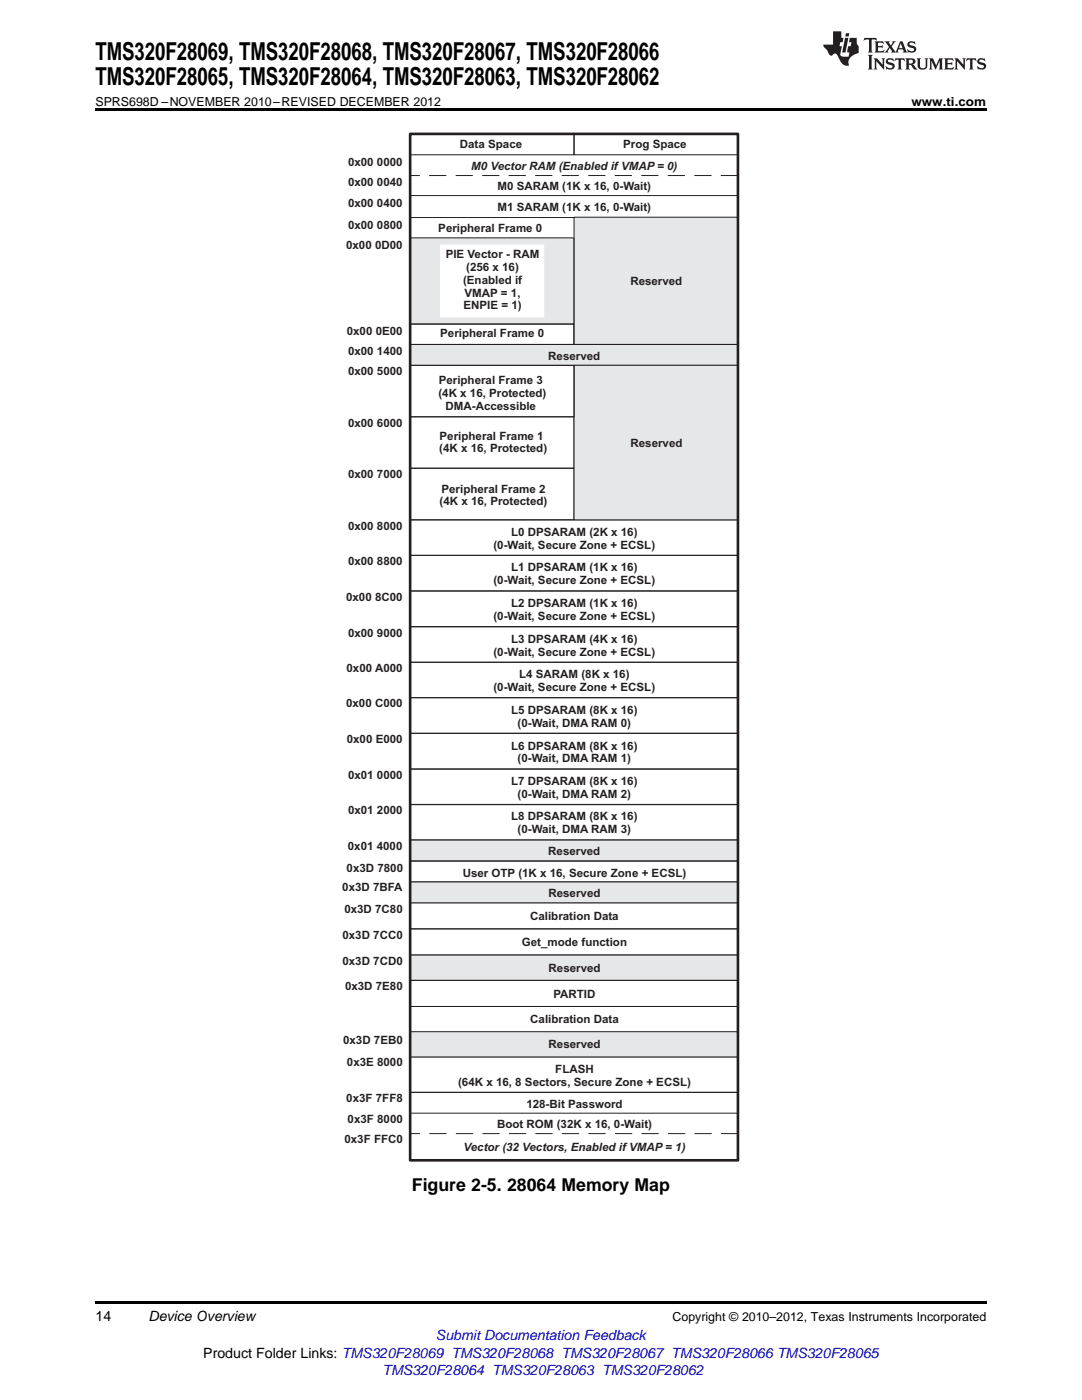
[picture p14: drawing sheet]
<svg xmlns="http://www.w3.org/2000/svg" width="216mm" height="279mm" viewBox="0 0 216 279" stroke-linecap="round" stroke-linejoin="round" font-family="sans-serif">
<defs><g id="words">
<g font-size="4.9">
<text x="19" y="12">TMS320F28069, TMS320F28068, TMS320F28067, TMS320F28066</text>
<text x="19" y="16.9">TMS320F28065, TMS320F28064, TMS320F28063, TMS320F28062</text>
</g>
<text font-size="3.5" x="82.2" y="237.8">Figure 2-5. 28064 Memory Map</text>
<g font-size="2.8">
<text x="19" y="263.6">14</text>
<text x="29.6" y="263.6">Device Overview</text>
<text x="40.6" y="270.9">Product Folder Links: TMS320F28069 TMS320F28068 TMS320F28067 TMS320F28066 TMS320F28065</text>
</g>
<g font-size="2.8" fill="#00f">
<text x="87" y="267.4">Submit Documentation Feedback</text>
<text x="76.3" y="274.5">TMS320F28064 TMS320F28063 TMS320F28062</text>
</g>
<g font-size="2.5">
<text x="19" y="21.1">SPRS698D –NOVEMBER 2010–REVISED DECEMBER 2012</text>
<text x="181.9" y="21.1">www.ti.com</text>
<text x="134.2" y="263.6">Copyright © 2010–2012, Texas Instruments Incorporated</text>
</g>
<g font-size="2.3" fill="#231f20">
<text x="91.8" y="29.4">Data Space</text>
<text x="124.3" y="29.4">Prog Space</text>
<text x="69.4" y="33.1">0x00 0000</text>
<text x="94" y="33.9">M0 Vector RAM (Enabled if VMAP = 0)</text>
<text x="69.4" y="37.2">0x00 0040</text>
<text x="69.4" y="41.3">0x00 0400</text>
<text x="99.3" y="37.9">M0 SARAM (1K x 16, 0-Wait)</text>
<text x="69.4" y="45.6">0x00 0800</text>
<text x="87.5" y="46.2">Peripheral Frame 0</text>
<text x="99.3" y="42">M1 SARAM (1K x 16, 0-Wait)</text>
<text x="69.1" y="49.7">0x00 0D00</text>
<text x="88.9" y="51.5">PIE Vector - RAM</text>
<text x="92.4" y="56.7">(Enabled if</text>
<text x="92.7" y="59.2">VMAP = 1,</text>
<text x="93" y="54.1">(256 x 16)</text>
<text x="125.8" y="56.8">Reserved</text>
<text x="92.5" y="61.8">ENPIE = 1)</text>
<text x="69.2" y="66.9">0x00 0E00</text>
<text x="69.4" y="70.8">0x00 1400</text>
<text x="87.8" y="67.3">Peripheral Frame 0</text>
<text x="109.4" y="71.8">Reserved</text>
<text x="69.4" y="74.9">0x00 5000</text>
<text x="87.5" y="76.7">Peripheral Frame 3</text>
<text x="87.5" y="79.2">(4K x 16, Protected)</text>
<text x="88.9" y="81.8">DMA-Accessible</text>
<text x="69.4" y="85.1">0x00 6000</text>
<text x="87.7" y="87.8">Peripheral Frame 1</text>
<text x="125.8" y="89.1">Reserved</text>
<text x="69.4" y="95.4">0x00 7000</text>
<text x="87.7" y="90.3">(4K x 16, Protected)</text>
<text x="87.7" y="100.9">(4K x 16, Protected)</text>
<text x="88.1" y="98.3">Peripheral Frame 2</text>
<text x="69.4" y="105.7">0x00 8000</text>
<text x="102" y="107">L0 DPSARAM (2K x 16)</text>
<text x="69.4" y="112.7">0x00 8800</text>
<text x="98.5" y="109.5">(0-Wait, Secure Zone + ECSL)</text>
<text x="69.1" y="119.9">0x00 8C00</text>
<text x="98.5" y="116.6">(0-Wait, Secure Zone + ECSL)</text>
<text x="102" y="114">L1 DPSARAM (1K x 16)</text>
<text x="98.5" y="123.7">(0-Wait, Secure Zone + ECSL)</text>
<text x="102" y="121.2">L2 DPSARAM (1K x 16)</text>
<text x="69.4" y="127">0x00 9000</text>
<text x="98.5" y="130.9">(0-Wait, Secure Zone + ECSL)</text>
<text x="102" y="128.3">L3 DPSARAM (4K x 16)</text>
<text x="69.1" y="134.2">0x00 A000</text>
<text x="98.5" y="137.9">(0-Wait, Secure Zone + ECSL)</text>
<text x="103.6" y="135.4">L4 SARAM (8K x 16)</text>
<text x="69.1" y="141.1">0x00 C000</text>
<text x="102" y="142.4">L5 DPSARAM (8K x 16)</text>
<text x="69.2" y="148.3">0x00 E000</text>
<text x="102" y="149.6">L6 DPSARAM (8K x 16)</text>
<text x="103.3" y="145">(0-Wait, DMA RAM 0)</text>
<text x="69.4" y="155.4">0x01 0000</text>
<text x="103.3" y="152.1">(0-Wait, DMA RAM 1)</text>
<text x="102" y="156.7">L7 DPSARAM (8K x 16)</text>
<text x="103.3" y="159.3">(0-Wait, DMA RAM 2)</text>
<text x="69.4" y="162.5">0x01 2000</text>
<text x="102" y="163.7">L8 DPSARAM (8K x 16)</text>
<text x="103.3" y="166.3">(0-Wait, DMA RAM 3)</text>
<text x="69.2" y="174">0x3D 7800</text>
<text x="69.4" y="169.7">0x01 4000</text>
<text x="109.4" y="170.7">Reserved</text>
<text x="68.3" y="177.9">0x3D 7BFA</text>
<text x="92.3" y="175">User OTP (1K x 16, Secure Zone + ECSL)</text>
<text x="109.4" y="179">Reserved</text>
<text x="68.7" y="182.1">0x3D 7C80</text>
<text x="105.8" y="183.6">Calibration Data</text>
<text x="68.3" y="187.3">0x3D 7CC0</text>
<text x="104.1" y="188.8">Get_mode function</text>
<text x="68.3" y="192.7">0x3D 7CD0</text>
<text x="68.8" y="197.6">0x3D 7E80</text>
<text x="109.5" y="193.9">Reserved</text>
<text x="110.4" y="199.1">PARTID</text>
<text x="68.5" y="208.3">0x3D 7EB0</text>
<text x="105.8" y="204.2">Calibration Data</text>
<text x="109.5" y="209.2">Reserved</text>
<text x="69.2" y="212.8">0x3E 8000</text>
<text x="110.8" y="214.1">FLASH</text>
<text x="69.1" y="220">0x3F 7FF8</text>
<text x="91.4" y="216.7">(64K x 16, 8 Sectors, Secure Zone + ECSL)</text>
<text x="105" y="221.1">128-Bit Password</text>
<text x="69.4" y="224.2">0x3F 8000</text>
<text x="99.2" y="225.2">Boot ROM (32K x 16, 0-Wait)</text>
<text x="68.7" y="228.1">0x3F FFC0</text>
<text x="92.5" y="229.7">Vector (32 Vectors, Enabled if VMAP = 1)</text>
</g>
</g></defs>
<path d="M19 259.7h177.8v.5h-177.8z" fill="#000"/>
<path d="M81.8 26.7h32.7v4.2h-32.7zM114.5 26.7h32.7v4.2h-32.7z" fill="none" stroke="#231f20" stroke-width=".2"/>
<path d="M114.5 43.3h32.7v25.4h-32.7z" fill-rule="evenodd" fill="#e6e7e9"/>
<path d="M81.8 39h65.4M114.5 43.3h32.7v25.4h-32.7z" fill="none" stroke="#231f20" stroke-width=".2"/>
<path d="M147.2 35h-65.4" fill="none" stroke="#231f20" stroke-width=".2" stroke-dasharray="3.3 2"/>
<path d="M81.8 47.5h32.7v17.2h-32.7z" fill-rule="evenodd" fill="#e6e7e9"/>
<path d="M81.8 47.5h32.7v17.2h-32.7z" fill="none" stroke="#231f20" stroke-width=".2"/>
<path d="M87.9 48.9h20.6v14.3h-20.6z" fill-rule="evenodd" fill="#fff"/>
<path d="M87.9 48.9h20.6v14.3h-20.6z" fill="none" stroke="#fff" stroke-width=".2"/>
<path d="M81.8 43.4h32.7M81.8 64.7h32.7v4h-32.7z" fill="none" stroke="#231f20" stroke-width=".2"/>
<path d="M81.8 68.8h65.4v4.1h-65.4z" fill-rule="evenodd" fill="#e6e7e9"/>
<path d="M81.8 68.8h65.4v4.1h-65.4zM81.8 83.2h32.7v10.2h-32.7zM81.8 93.4h32.7v10.3h-32.7zM81.8 103.7h65.4v7.1h-65.4zM81.8 118h65.4v7h-65.4zM81.8 110.8h65.4v7.1h-65.4zM81.8 125.1h65.4v7.1h-65.4zM81.8 132.2h65.4v7h-65.4zM81.8 139.2h65.4v7.1h-65.4zM81.8 146.4h65.4v7.1h-65.4zM81.8 153.5h65.4v7.1h-65.4zM81.8 160.5h65.4v7.1h-65.4z" fill="none" stroke="#231f20" stroke-width=".2"/>
<path d="M114.5 72.9h32.8v30.8h-32.8z" fill-rule="evenodd" fill="#e6e7e9"/>
<path d="M114.5 72.9h32.8v30.8h-32.8z" fill="none" stroke="#231f20" stroke-width=".2"/>
<path d="M81.8 167.7h65.4v4.1h-65.4z" fill-rule="evenodd" fill="#e6e7e9"/>
<path d="M81.8 72.9h32.7v10.3h-32.7zM81.8 167.7h65.4v4.1h-65.4zM81.9 171.9h65.4v4.1h-65.4zM81.9 180.2h65.4v5.2h-65.4z" fill="none" stroke="#231f20" stroke-width=".2"/>
<path d="M81.9 176h65.4v4.2h-65.4z" fill-rule="evenodd" fill="#e6e7e9"/>
<path d="M81.9 176h65.4v4.2h-65.4zM81.9 185.4h65.4v5.2h-65.4zM81.9 210.9h65.4v7.1h-65.4zM81.9 218h65.4v4.2h-65.4z" fill="none" stroke="#231f20" stroke-width=".2"/>
<path d="M147.2 226.2h-65.3" fill="none" stroke="#231f20" stroke-width=".2" stroke-dasharray="3.3 2"/>
<path d="M81.9 190.6h65.4v5h-65.4z" fill-rule="evenodd" fill="#e6e7e9"/>
<path d="M81.9 190.6h65.4v5h-65.4zM81.9 195.7h65.4v5.2h-65.4z" fill="none" stroke="#231f20" stroke-width=".2"/>
<path d="M81.9 200.9h65.4v5h-65.4z" fill-rule="evenodd" fill="#fff"/>
<path d="M81.9 200.9h65.4v5h-65.4z" fill="none" stroke="#231f20" stroke-width=".2"/>
<path d="M81.9 205.9h65.4v5h-65.4z" fill-rule="evenodd" fill="#e6e7e9"/>
<path d="M81.9 205.9h65.4v5h-65.4z" fill="none" stroke="#231f20" stroke-width=".2"/>
<path d="M81.8 26.7h65.4v204.9h-65.4z" fill="none" stroke="#231f20" stroke-width=".53"/>
<path d="M19 21.6h177.8v.6h-177.8z" fill="#000"/>
<g fill="#231f20">
<path d="M172.5 7.6l-.1 .5 .4-.2h.6v.1v2.1l-.2 .4h.9l-.2-.4v-2.1l.1-.1h.5l.5 .2-.2-.5zM174.5 8.3l.2 .3v1.5l-.2 .4h1.8l.2-.6a1.04 1.04 0 0 1-1.3 .2v-.7h.6l.3 .2v-.6l-.3 .2h-.6v-.6l.8-.1 .4 .3-.2-.5zM176.5 8.3l.9 1.1-.9 1.1h.8l-.2-.2 .4-.7 .5 .7-.2 .2h1.5l-.2-.2 .2-.4h.9l.1 .4-.2 .2h1l-.3-.3-.7-1.9h-.5l-.9 2-.8-1 .9-1h-.8l.1 .3-.4 .5-.3-.6 .1-.2zM179.7 8.6l.4 1h-.7zM181.3 8.4a.63 .63 0 0 0-.2 .7 .63 .63 0 0 0 .6 .4l.6 .2 .1 .2a.75 .75 0 0 1-.7 .4 .75 .75 0 0 1-.6-.5l.1 .7 .1-.1a1.11 1.11 0 0 0 1.5-.6 1.13 1.13 0 0 0-1.2-.8l-.1-.4a1.04 1.04 0 0 1 1.2 .2l-.2-.5-.2 .1-.4-.2zM173.2 10.9l.2 .4v2.2l-.2 .4h1l-.3-.4v-2.2l.3-.4zM174.3 11.6l.3 .4v1.5l-.3 .4h.8l-.2-.4v-1.3l1.5 1.7v-1.9l.2-.4h-.7l.2 .4v.9l-1.1-1.3zM177 11.8a.62 .62 0 0 0-.2 .7 .62 .62 0 0 0 .6 .4l.6 .1 .1 .3a.76 .76 0 0 1-.7 .3 .76 .76 0 0 1-.7-.4l.2 .7 .1-.1a1.11 1.11 0 0 0 1.5-.6 1.13 1.13 0 0 0-1.2-.8l-.1-.4a1.04 1.04 0 0 1 1.2 .2l-.2-.6-.2 .1-.5-.1zM178.7 11.6l-.2 .6a.61 .61 0 0 1 .8-.3v1.6l-.2 .4h.9l-.2-.4v-1.6a.63 .63 0 0 1 .7 .3l-.1-.6zM180.6 11.6l.3 .4v1.5l-.3 .4h1l-.2-.2-.1-.8 .6 .2a.76 .76 0 0 0 1.2 .7l-1-1a.58 .58 0 0 0 .6-.5 .58 .58 0 0 0-.5-.6zM181.4 11.9h.1a.45 .45 0 0 1 .5 .1 .45 .45 0 0 1 .1 .5l-.8 .2zM182.9 11.6l.2 .2a2.17 2.17 0 0 0 .3 1.9 .99 .99 0 0 0 1.6-.6v-1.1l.2-.4h-.7l.2 .2a1.92 1.92 0 0 1-.2 1.8 .6 .6 0 0 1-.9-.5v-1.1l.2-.4zM185.4 11.6l.2 .4v1.5l-.2 .4h.7l-.2-.4v-1.4l.8 1.8 .8-1.8v1.4l-.2 .4h.9l-.2-.4v-1.5l.2-.4h-.8l-.6 1.5-.6-1.5zM188.4 11.6l.2 .4v1.5l-.2 .4h1.8l.1-.6a1.04 1.04 0 0 1-1.2 .1v-.6h.5l.4 .2v-.6l-.4 .2h-.5v-.7h.8l.3 .3-.1-.6zM190.5 11.6l.2 .4v1.5l-.2 .4h.7l-.2-.4v-1.3l1.5 1.7v-1.9l.2-.4h-.7l.2 .4v.9l-1.1-1.3zM192.9 11.6l-.1 .6a.61 .61 0 0 1 .7-.3l.1 1.6-.3 .4h1l-.3-.4 .1-1.6a.63 .63 0 0 1 .7 .3l-.1-.6zM195.2 11.8a.62 .62 0 0 0-.2 .7 .62 .62 0 0 0 .6 .4l.6 .1 .1 .3a.76 .76 0 0 1-.7 .3 .76 .76 0 0 1-.6-.4l.1 .7 .1-.1a1.11 1.11 0 0 0 1.6-.6 1.13 1.13 0 0 0-1.3-.8l-.1-.4a1.04 1.04 0 0 1 1.2 .2l-.1-.6-.2 .1-.5-.1z"/>
<path d="M166.2 6.3v2.6h-1.9v.4l.8 .9a.91 .91 0 0 0 1 .8 .56 .56 0 0 1 .5-.3 .56 .56 0 0 1 .5 .3l.4 .8a1.53 1.53 0 0 0 1.9 1.2 1.54 1.54 0 0 1 1-2.1l.9-.3v-1.4a1.52 1.52 0 0 1-.4-1.6h-1.3l-.2 .8h.5l-.2 .8h-.5l-.1 1v.2l.4 .1-.2 .8a1.93 1.93 0 0 1-1.6-.3l.3-1.8h-.5l.2-.8h.4l.2-.8h-.4v-1.3zM168.6 7.6l-.6 2.9h.7l.6-2.9zM168.8 6.6l-.1 .7h.6l.2-.7z"/>
</g>
<use href="#words"/>
</svg>
